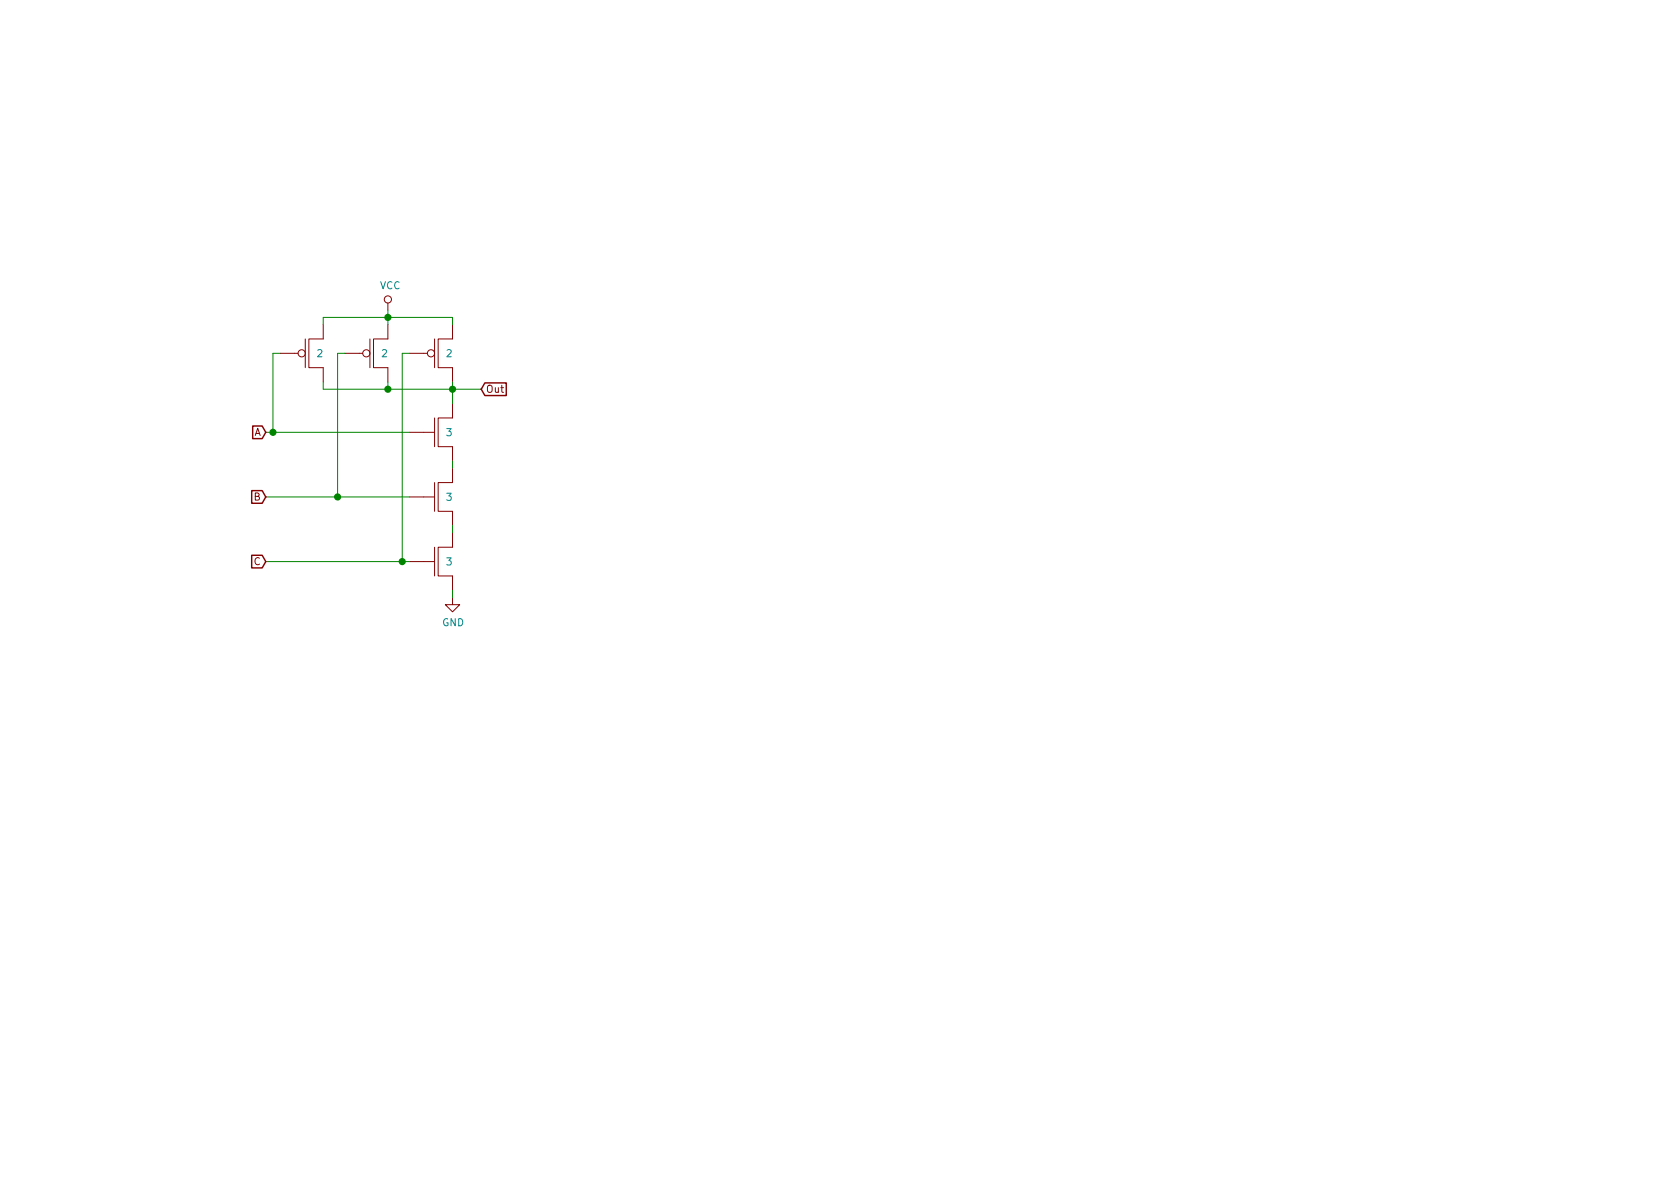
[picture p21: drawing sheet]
EESchema Schematic File Version 4
EELAYER 30 0
EELAYER END
$Descr A4 11693 8268
encoding utf-8
Sheet 21 25
Title ""
Date ""
Rev ""
Comp ""
Comment1 ""
Comment2 ""
Comment3 ""
Comment4 ""
$EndDescr
$Comp
L circuits:NMOS N?
U 1 1
P 3050 3000
AR Path="/61EE9E25/61EE9E81/61EF2CAF" Ref="N?"  Part="1" 
AR Path="/61EE9E25/61EF01C3/61EF2CAF" Ref="N?"  Part="1" 
F 0 "N?" H 3050 3300 50  0001 C CNN
F 1 "3" H 3100 3000 50  0000 L CNN
F 2 "" H 3050 3000 50  0001 C CNN
F 3 "" H 3050 3000 50  0001 C CNN
	1    3050 3000
	1    0    0    -1  
$EndComp
$Comp
L circuits:NMOS N?
U 1 1
P 3050 3450
AR Path="/61EE9E25/61EE9E81/61EF2CB5" Ref="N?"  Part="1" 
AR Path="/61EE9E25/61EF01C3/61EF2CB5" Ref="N?"  Part="1" 
F 0 "N?" H 3050 3750 50  0001 C CNN
F 1 "3" H 3100 3450 50  0000 L CNN
F 2 "" H 3050 3450 50  0001 C CNN
F 3 "" H 3050 3450 50  0001 C CNN
	1    3050 3450
	1    0    0    -1  
$EndComp
$Comp
L power:GND #PWR?
U 1 1
P 3150 4150
AR Path="/61EE9E25/61EE9E81/61EF2CBB" Ref="#PWR?"  Part="1" 
AR Path="/61EE9E25/61EF01C3/61EF2CBB" Ref="#PWR?"  Part="1" 
F 0 "#PWR?" H 3150 3900 50  0001 C CNN
F 1 "GND" H 3155 3977 50  0000 C CNN
F 2 "" H 3150 4150 50  0001 C CNN
F 3 "" H 3150 4150 50  0001 C CNN
	1    3150 4150
	1    0    0    -1  
$EndComp
Wire Wire Line
	3150 3700 3150 3650
Wire Wire Line
	3150 3200 3150 3250
Wire Wire Line
	3150 2800 3150 2700
Wire Wire Line
	3150 2700 3350 2700
Text GLabel 3350 2700 2    50   Input ~ 0
Out
$Comp
L circuits:PMOS P?
U 1 1
P 3050 2450
AR Path="/61EE9E25/61EE9E81/61EF2CC6" Ref="P?"  Part="1" 
AR Path="/61EE9E25/61EF01C3/61EF2CC6" Ref="P?"  Part="1" 
F 0 "P?" H 3050 2750 50  0001 C CNN
F 1 "2" H 3100 2450 50  0000 L CNN
F 2 "" H 3050 2450 50  0001 C CNN
F 3 "" H 3050 2450 50  0001 C CNN
	1    3050 2450
	1    0    0    -1  
$EndComp
Wire Wire Line
	3150 2650 3150 2700
Connection ~ 3150 2700
Wire Wire Line
	2800 2450 2850 2450
Text GLabel 1850 3000 0    50   Input ~ 0
A
Text GLabel 1850 3450 0    50   Input ~ 0
B
Wire Wire Line
	3150 2200 3150 2250
Wire Wire Line
	2700 2200 2700 2150
Connection ~ 2700 2200
Wire Wire Line
	2700 2200 3150 2200
$Comp
L power:VCC #PWR?
U 1 1
P 2700 2150
AR Path="/61EE9E25/61EE9E81/61EF2CE8" Ref="#PWR?"  Part="1" 
AR Path="/61EE9E25/61EF01C3/61EF2CE8" Ref="#PWR?"  Part="1" 
F 0 "#PWR?" H 2700 2000 50  0001 C CNN
F 1 "VCC" H 2717 2323 50  0000 C CNN
F 2 "" H 2700 2150 50  0001 C CNN
F 3 "" H 2700 2150 50  0001 C CNN
	1    2700 2150
	1    0    0    -1  
$EndComp
$Comp
L circuits:NMOS N?
U 1 1
P 3050 3900
AR Path="/61EE9E25/61EE9E81/61EF2F09" Ref="N?"  Part="1" 
AR Path="/61EE9E25/61EF01C3/61EF2F09" Ref="N?"  Part="1" 
F 0 "N?" H 3050 4200 50  0001 C CNN
F 1 "3" H 3100 3900 50  0000 L CNN
F 2 "" H 3050 3900 50  0001 C CNN
F 3 "" H 3050 3900 50  0001 C CNN
	1    3050 3900
	1    0    0    -1  
$EndComp
Wire Wire Line
	3150 4150 3150 4100
Wire Wire Line
	2850 3900 2800 3900
Text GLabel 1850 3900 0    50   Input ~ 0
C
$Comp
L circuits:PMOS P?
U 1 1
P 2150 2450
AR Path="/61EE9E25/61EE9E81/61EF3E37" Ref="P?"  Part="1" 
AR Path="/61EE9E25/61EF01C3/61EF3E37" Ref="P?"  Part="1" 
F 0 "P?" H 2150 2750 50  0001 C CNN
F 1 "2" H 2200 2450 50  0000 L CNN
F 2 "" H 2150 2450 50  0001 C CNN
F 3 "" H 2150 2450 50  0001 C CNN
	1    2150 2450
	1    0    0    -1  
$EndComp
Wire Wire Line
	2700 2200 2250 2200
Wire Wire Line
	2250 2200 2250 2250
Wire Wire Line
	2350 2450 2350 3450
Connection ~ 2350 3450
Wire Wire Line
	2350 3450 1850 3450
Wire Wire Line
	2350 3450 2850 3450
Wire Wire Line
	2800 2450 2800 3900
Connection ~ 2800 3900
Wire Wire Line
	2800 3900 1850 3900
Wire Wire Line
	1850 3000 1900 3000
Wire Wire Line
	2250 2650 2250 2700
Connection ~ 2700 2700
Wire Wire Line
	2250 2700 2700 2700
Wire Wire Line
	2700 2700 3150 2700
Wire Wire Line
	2700 2250 2700 2200
Wire Wire Line
	2700 2650 2700 2700
Wire Wire Line
	2400 2450 2350 2450
$Comp
L circuits:PMOS P?
U 1 1
P 2600 2450
AR Path="/61EE9E25/61EE9E81/61EF2CCE" Ref="P?"  Part="1" 
AR Path="/61EE9E25/61EF01C3/61EF2CCE" Ref="P?"  Part="1" 
F 0 "P?" H 2600 2750 50  0001 C CNN
F 1 "2" H 2650 2450 50  0000 L CNN
F 2 "" H 2600 2450 50  0001 C CNN
F 3 "" H 2600 2450 50  0001 C CNN
	1    2600 2450
	1    0    0    -1  
$EndComp
Wire Wire Line
	1950 2450 1900 2450
Wire Wire Line
	1900 2450 1900 3000
Connection ~ 1900 3000
Wire Wire Line
	1900 3000 2850 3000
$EndSCHEMATC
